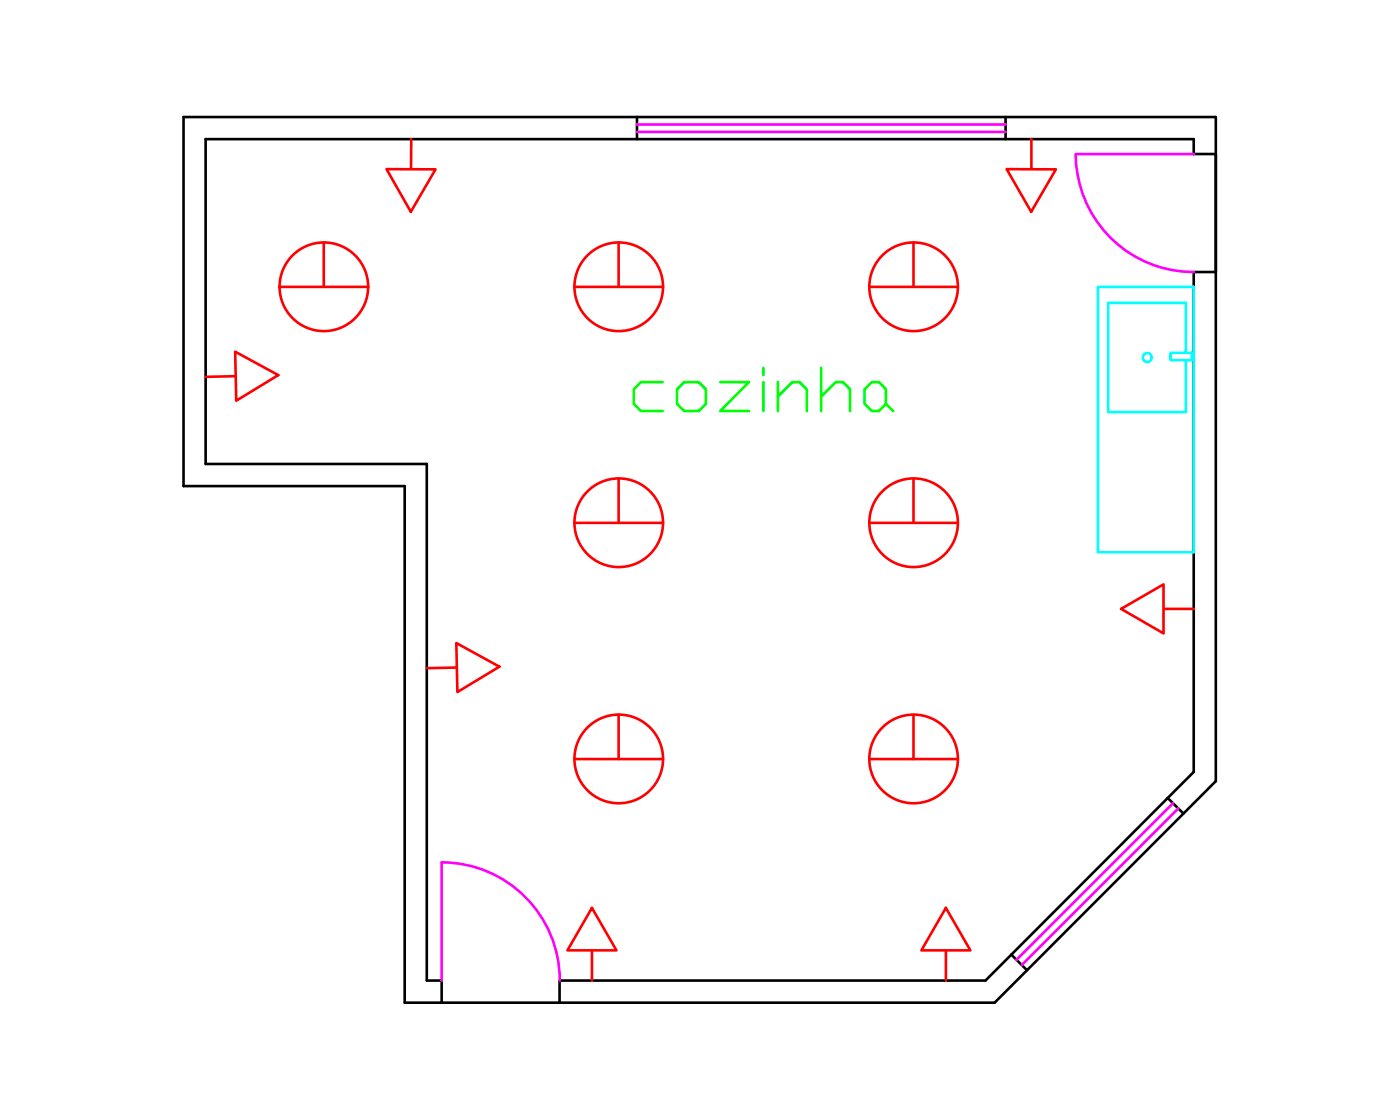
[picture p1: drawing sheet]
<svg xmlns="http://www.w3.org/2000/svg" width="135mm" height="108mm" viewBox="0 0 135 108" stroke-linecap="round" stroke-linejoin="round" font-family="sans-serif">
<defs><g id="words">
<text font-size="7.9" fill="#0f0" x="60" y="40.9">cozinha</text>
</g></defs>
<!-- layer: paredes -->
<path d="M17.8 11.3h99.8v64.2l-21.4 21.5h-57v-50h-21.4zM61.6 11.3v2.2M97.3 11.3v2.2M113 77.2l1.5 1.5M42.7 97v-2.2h-1.4v-49.9h-21.4v-31.4h95.6v1.4h2.1v11.4h-2.1v48.3l-20.1 20.2h-41.3v2.2M97.9 92.3l1.5 1.5" fill="none" stroke="#000" stroke-width=".25"/>
<!-- layer: porta_janelas -->
<path d="M61.6 12h35.7M61.6 12.8h35.7M115.5 14.9h-11.4a11.4 11.4 0 0 0 11.4 11.4M113.5 77.7l-15.1 15.1M114 78.2l-15.1 15.1M54.2 94.8a11.4 11.4 0 0 0-11.5-11.4v11.4" fill="none" stroke="#f0f" stroke-width=".25"/>
<!-- layer: hidro -->
<g fill="none" stroke="#0ff" stroke-width=".25">
<path d="M106.2 27.7h9.3v25.7h-9.3zM113.3 34.1h2v.7h-2zM114.7 34.1v-4.8h-7.5v10.5h7.5v-5"/>
<circle cx="111" cy="34.6" r=".43"/>
</g>
<!-- layer: iep -->
<g fill="none" stroke="#f00" stroke-width=".25">
<path d="M37.4 16.4h4.7l-2.3 4.1zM39.8 13.5v2.8M97.4 16.4h4.8l-2.4 4.1zM99.8 13.5v2.8M22.8 34l4.1 2.3-4 2.4zM22.8 36.4h-2.9M27 27.7h8.6M31.3 23.4v4.3M55.6 27.7h8.5M59.9 23.4v4.3M84.1 27.7h8.6M88.4 23.4v4.3"/>
<path d="M55.6 50.6h8.5M59.9 46.3v4.3M84.1 50.6h8.6M88.4 46.3v4.3M108.5 58.9l4.1-2.4v4.7zM112.6 58.9h2.9M44.2 62.2l4.1 2.3-4 2.4zM44.2 64.6h-2.9M55.6 73.4h8.5M59.9 69.1v4.3M84.1 73.4h8.6M88.4 69.1v4.3"/>
<path d="M57.3 87.8l2.3 4.1h-4.7zM57.3 92v2.8M91.5 87.8l2.4 4.1h-4.7zM91.5 92v2.8"/>
<circle cx="31.3" cy="27.7" r="4.3"/>
<circle cx="59.9" cy="27.7" r="4.3"/>
<circle cx="88.4" cy="27.7" r="4.3"/>
<circle cx="59.9" cy="50.5" r="4.3"/>
<circle cx="88.4" cy="50.5" r="4.3"/>
<circle cx="59.9" cy="73.4" r="4.3"/>
<circle cx="88.4" cy="73.4" r="4.3"/>
</g>
<use href="#words"/>
</svg>
